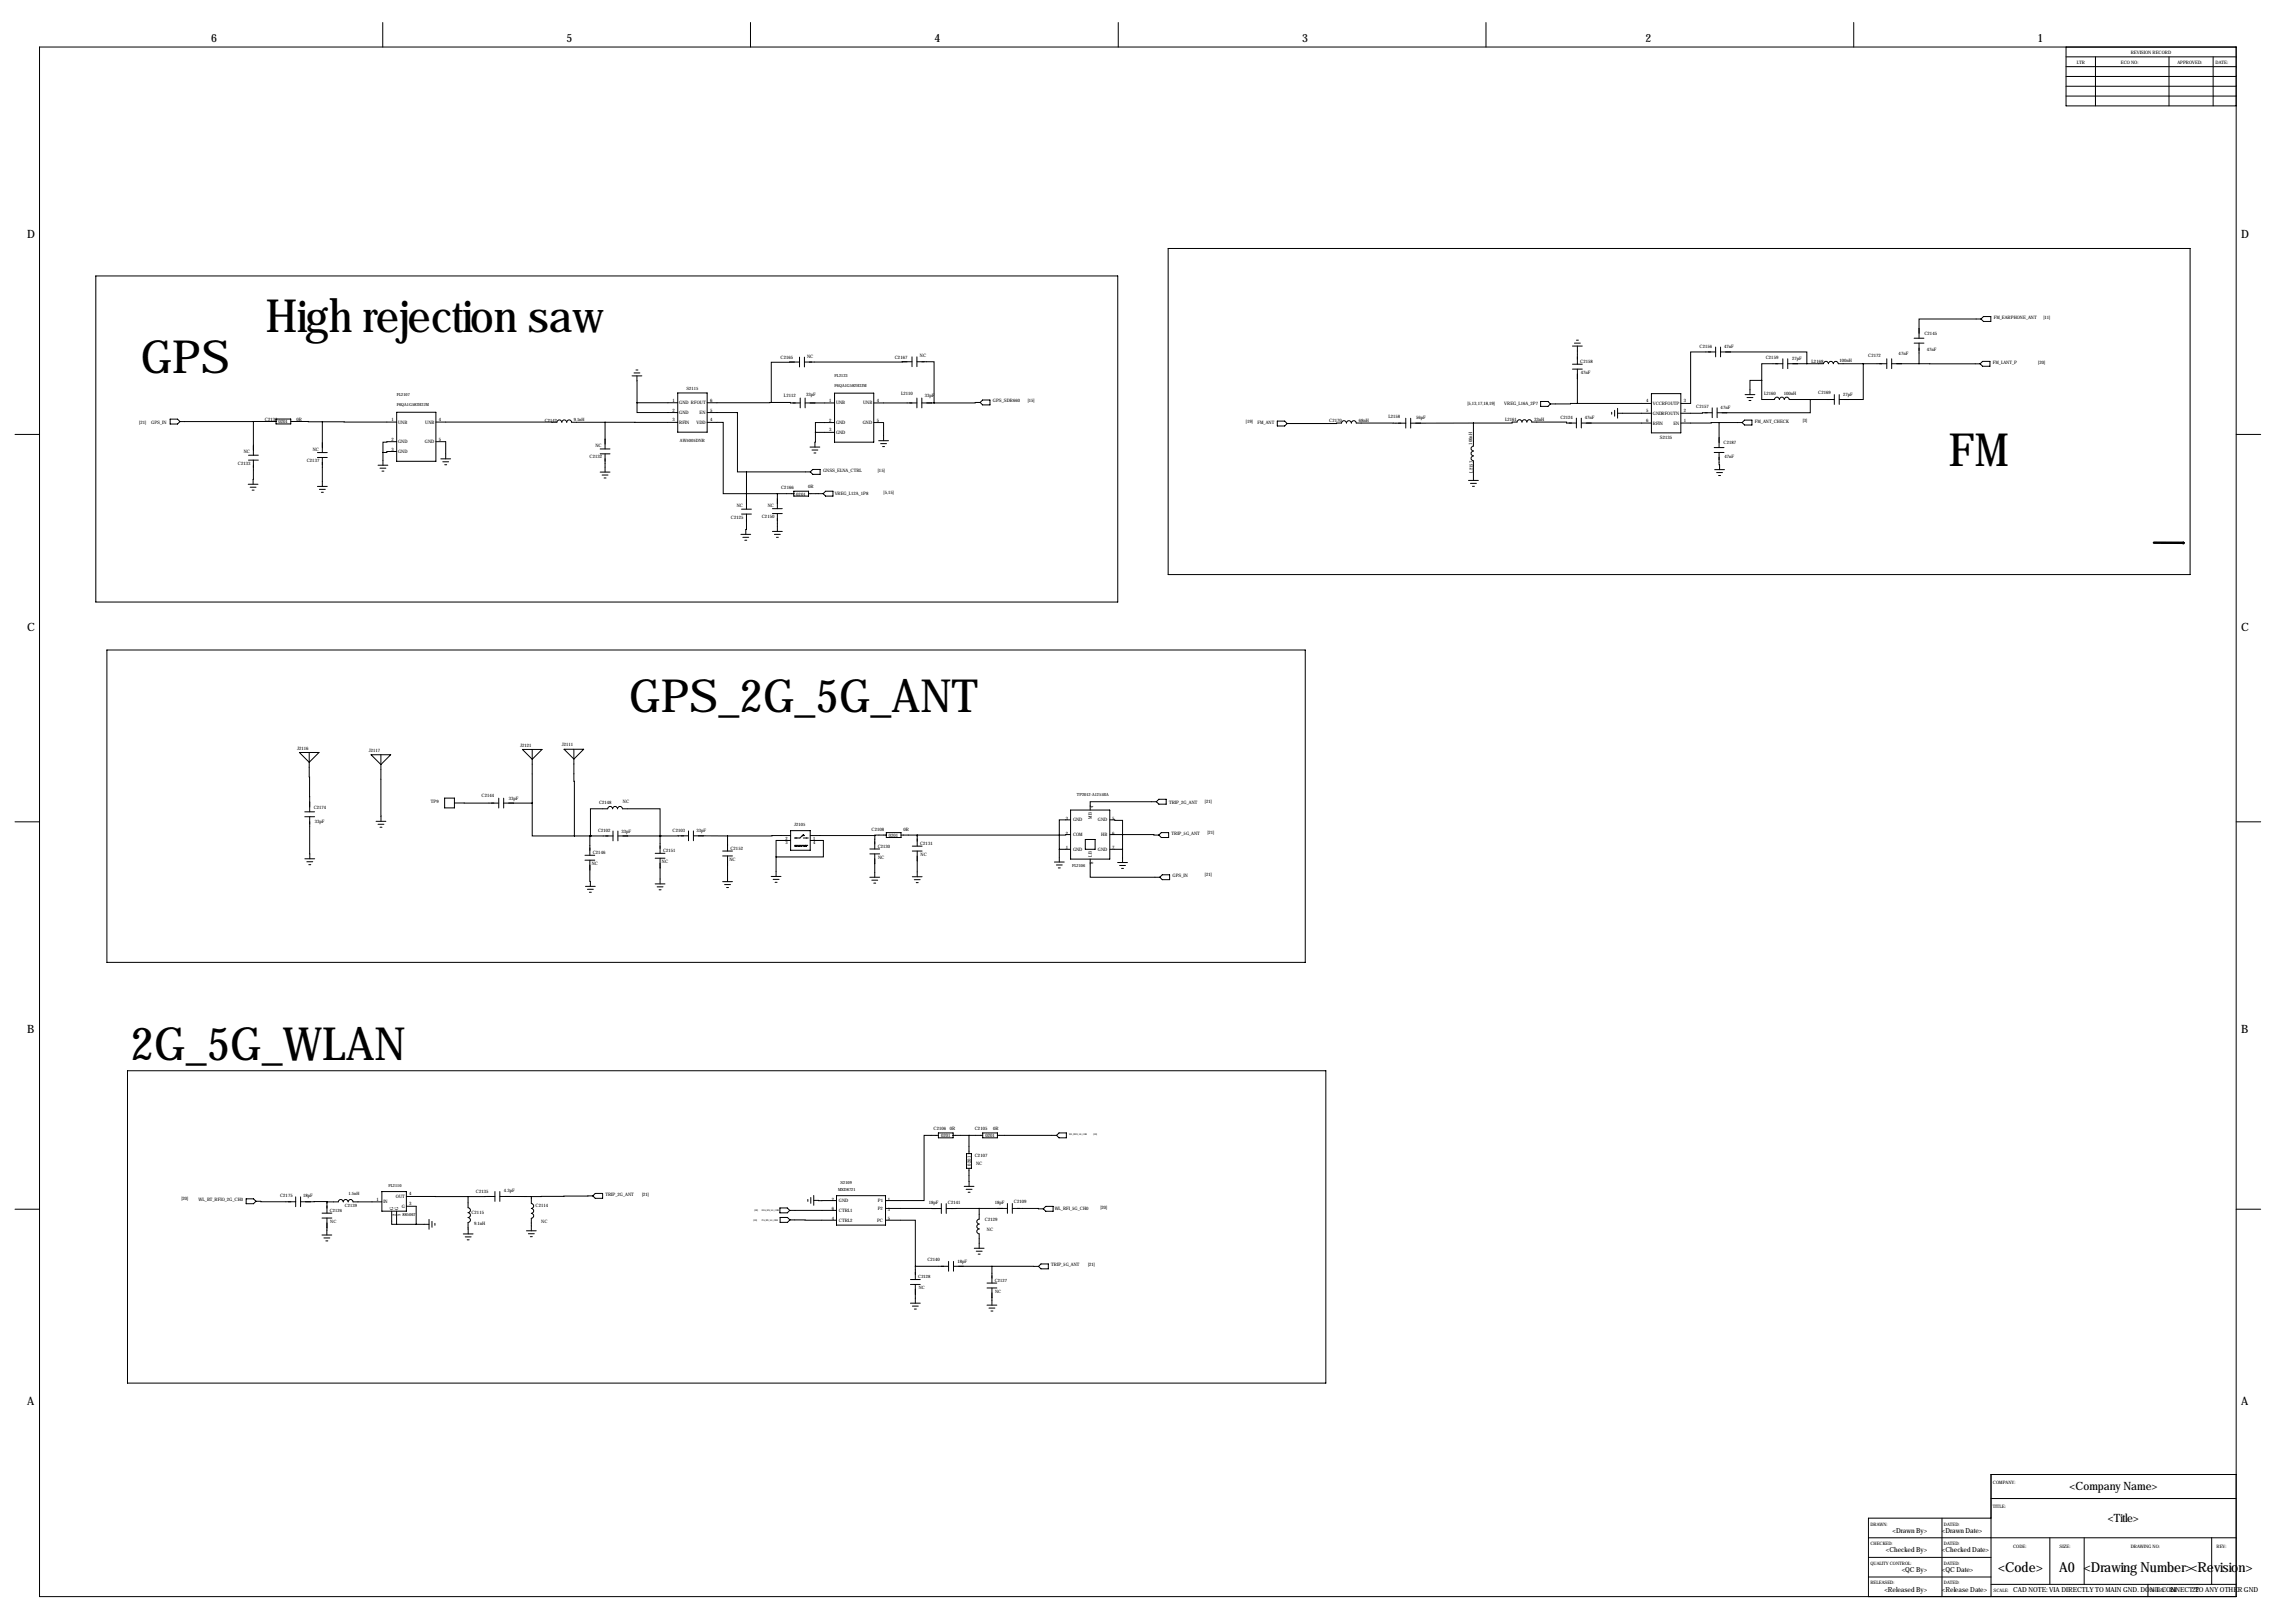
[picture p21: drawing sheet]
<svg xmlns="http://www.w3.org/2000/svg" width="1189mm" height="841mm" viewBox="0 0 1189 841" stroke-linecap="round" stroke-linejoin="round" font-family="sans-serif">
<defs><g id="words">
<g font-size="23.7">
<text x="138" y="172">High rejection saw</text>
<text x="73" y="193">GPS</text>
<text x="1009" y="241">FM</text>
<text x="326" y="369">GPS_2G_5G_ANT</text>
<text x="68" y="549">2G_5G_W</text>
<text x="167" y="549">LAN</text>
</g>
<g font-size="7.1">
<text x="1035" y="814">&lt;Code&gt;</text>
<text x="1067" y="814">A0 &lt;Drawing Number&gt;&lt;Revision&gt;</text>
</g>
<g font-size="5.9">
<text x="109" y="22">6</text>
<text x="294" y="22">5</text>
<text x="484" y="22">4</text>
<text x="675" y="22">3</text>
<text x="852" y="22">2</text>
<text x="1056" y="22">1</text>
<text x="14" y="123">D</text>
<text x="1161" y="123">D</text>
<text x="14" y="327">C</text>
<text x="1161" y="327">C</text>
<text x="14" y="535">B</text>
<text x="1161" y="535">B</text>
<text x="14" y="728">A</text>
<text x="1161" y="728">A</text>
<text x="1072" y="772">&lt;Company Name&gt;</text>
<text x="1092" y="788">&lt;Title&gt;</text>
</g>
<g font-size="3.6">
<text x="980" y="794">&lt;Drawn By&gt;</text>
<text x="1006" y="794">&lt;Drawn Date&gt;</text>
<text x="977" y="804">&lt;Checked By&gt;</text>
<text x="1006" y="804">&lt;Checked Date&gt;</text>
<text x="985" y="814">&lt;QC By&gt;</text>
<text x="1006" y="814">&lt;QC Date&gt;</text>
<text x="976" y="824">&lt;Released By&gt;</text>
<text x="1006" y="824">&lt;Release Date&gt;</text>
<text x="1043" y="824">CAD NOTE: VIA DIRECTLY TO MAIN GND. DON'T CONNECT TO ANY OTHER GND</text>
<text x="1124" y="824">21</text>
<text x="1136" y="824">22</text>
</g>
<g font-size="2.4">
<text x="1104" y="28">REVISION RECORD</text>
<text x="1076" y="33">LTR</text>
<text x="1099" y="33">ECO NO:</text>
<text x="1128" y="33">APPROVED:</text>
<text x="1148" y="33">DATE:</text>
<text x="1033" y="165">FM_EARPHONE_ANT</text>
<text x="1058" y="165">[11]</text>
<text x="997" y="173">C2145</text>
<text x="404" y="186">C2165</text>
<text x="418" y="186">NC</text>
<text x="464" y="186">C2167</text>
<text x="477" y="185">NC</text>
<text x="880" y="180">C2156</text>
<text x="893" y="180">47nF</text>
<text x="968" y="185">C2172</text>
<text x="984" y="184">47nF</text>
<text x="998" y="182">47nF</text>
<text x="819" y="188">C2158</text>
<text x="915" y="186">C2159</text>
<text x="928" y="187">27pF</text>
<text x="938" y="188">L2168</text>
<text x="953" y="188">100nH</text>
<text x="1032" y="188">FM_LANT_P</text>
<text x="1056" y="188">[20]</text>
<text x="819" y="194">47nF</text>
<text x="348" y="208">1</text>
<text x="352" y="209">GND RFOUT</text>
<text x="368" y="208">6</text>
<text x="406" y="205">L2112</text>
<text x="418" y="205">33pF</text>
<text x="430" y="208">1</text>
<text x="433" y="210">UNB</text>
<text x="447" y="210">UNB</text>
<text x="454" y="208">4</text>
<text x="467" y="205">L2110</text>
<text x="479" y="205">33pF</text>
<text x="514" y="208">GPS_SDR660</text>
<text x="532" y="208">[15]</text>
<text x="760" y="210">[5,13,17,18,19]</text>
<text x="779" y="210">VREG_L16A_2P7</text>
<text x="853" y="208">4</text>
<text x="856" y="210">VCCRFOUTP</text>
<text x="872" y="208">3</text>
<text x="914" y="205">L2160</text>
<text x="924" y="204">100nH</text>
<text x="942" y="204">C2169</text>
<text x="955" y="205">27pF</text>
<text x="348" y="213">2</text>
<text x="352" y="214">GND</text>
<text x="362" y="214">EN</text>
<text x="368" y="213">5</text>
<text x="853" y="214">5</text>
<text x="856" y="215">GNDRFOUTN</text>
<text x="872" y="214">2</text>
<text x="879" y="212">C2157</text>
<text x="891" y="212">47nF</text>
<text x="72" y="219">[21]</text>
<text x="78" y="219">GPS_IN</text>
<text x="137" y="218">C2136</text>
<text x="144" y="219">0201</text>
<text x="154" y="218">0R</text>
<text x="203" y="218">1</text>
<text x="206" y="219">UNB</text>
<text x="220" y="219">UNB</text>
<text x="227" y="218">4</text>
<text x="348" y="218">3</text>
<text x="352" y="220">RFIN</text>
<text x="361" y="220">VDD</text>
<text x="368" y="218">4</text>
<text x="430" y="218">2</text>
<text x="433" y="220">GND</text>
<text x="447" y="220">GND</text>
<text x="454" y="218">5</text>
<text x="645" y="219">[19]</text>
<text x="651" y="219">FM_ANT</text>
<text x="689" y="219">C2170</text>
<text x="704" y="218">68nH</text>
<text x="719" y="217">L2158</text>
<text x="734" y="217">56pF</text>
<text x="780" y="218">L2161</text>
<text x="795" y="218">33nH</text>
<text x="808" y="217">C2124</text>
<text x="821" y="217">47nF</text>
<text x="853" y="219">6</text>
<text x="856" y="220">RFIN</text>
<text x="867" y="220">EN</text>
<text x="872" y="219">1</text>
<text x="909" y="219">FM_ANT_CHECK</text>
<text x="934" y="219">[3]</text>
<text x="430" y="223">3</text>
<text x="433" y="225">GND</text>
<text x="860" y="227">S2135</text>
<text x="162" y="233">NC</text>
<text x="203" y="233">3</text>
<text x="203" y="228">2</text>
<text x="206" y="230">GND</text>
<text x="220" y="230">GND</text>
<text x="227" y="228">5</text>
<text x="308" y="232">NC</text>
<text x="763" y="230" transform="rotate(-90 763 230)">100nH</text>
<text x="893" y="230">C2187</text>
<text x="126" y="235">NC</text>
<text x="159" y="239">C2137</text>
<text x="206" y="235">GND</text>
<text x="305" y="237">C2132</text>
<text x="893" y="237">47nF</text>
<text x="123" y="241">C2133</text>
<text x="426" y="244">GNSS_ELNA_CTRL</text>
<text x="455" y="244">[15]</text>
<text x="763" y="245" transform="rotate(-90 763 245)">L2157</text>
<text x="405" y="253">C2166</text>
<text x="412" y="257">0201</text>
<text x="419" y="253">0R</text>
<text x="432" y="256">VREG_L12A_1P8</text>
<text x="458" y="256">[5,15]</text>
<text x="382" y="263">NC</text>
<text x="398" y="262">NC</text>
<text x="379" y="269">C2125</text>
<text x="395" y="268">C2150</text>
<text x="154" y="388">J2116</text>
<text x="191" y="389">J2117</text>
<text x="269" y="387">J2121</text>
<text x="291" y="387">J2111</text>
<text x="250" y="413">C2144</text>
<text x="163" y="419">C2174</text>
<text x="223" y="416">TP9</text>
<text x="264" y="414">33pF</text>
<text x="310" y="416">C2148</text>
<text x="323" y="416">NC</text>
<text x="566" y="418" transform="rotate(-90 566 418)">4</text>
<text x="606" y="416">TRIP_2G_ANT</text>
<text x="624" y="416">[21]</text>
<text x="552" y="425">3</text>
<text x="556" y="425">GND</text>
<text x="566" y="424" transform="rotate(-90 566 424)">MB</text>
<text x="569" y="425">GND</text>
<text x="576" y="425">5</text>
<text x="163" y="426">33pF</text>
<text x="310" y="431">C2102</text>
<text x="322" y="431">33pF</text>
<text x="348" y="431">C2103</text>
<text x="361" y="431">33pF</text>
<text x="451" y="431">C2108</text>
<text x="468" y="430">0R</text>
<text x="460" y="434">0201</text>
<text x="477" y="438">C2131</text>
<text x="552" y="432">2</text>
<text x="556" y="433">COM</text>
<text x="571" y="433">HB</text>
<text x="576" y="432">6</text>
<text x="607" y="433">TRIP_5G_ANT</text>
<text x="625" y="432">[21]</text>
<text x="307" y="442">C2146</text>
<text x="343" y="441">C2151</text>
<text x="378" y="440">C2152</text>
<text x="455" y="439">C2130</text>
<text x="477" y="443">NC</text>
<text x="552" y="440">1</text>
<text x="556" y="441">GND</text>
<text x="566" y="444" transform="rotate(-90 566 444)">LB</text>
<text x="569" y="441">GND</text>
<text x="576" y="440">7</text>
<text x="307" y="448">NC</text>
<text x="343" y="447">NC</text>
<text x="378" y="446">NC</text>
<text x="455" y="445">NC</text>
<text x="566" y="447" transform="rotate(-90 566 447)">8</text>
<text x="607" y="454">GPS_IN</text>
<text x="624" y="454">[21]</text>
<text x="484" y="585">C2106</text>
<text x="492" y="585">0R</text>
<text x="505" y="585">C2105</text>
<text x="514" y="585">0R</text>
<text x="488" y="589">0201</text>
<text x="511" y="589">0201</text>
<text x="505" y="599">C2107</text>
<text x="503" y="604" transform="rotate(-90 503 604)">0201</text>
<text x="506" y="603">NC</text>
<text x="247" y="618">C2135</text>
<text x="261" y="618">4.3pF</text>
<text x="94" y="622">[20]</text>
<text x="103" y="622">W</text>
<text x="105" y="622">L_BT_RFIO_2G_CH0</text>
<text x="145" y="620">C2175</text>
<text x="157" y="620">18pF</text>
<text x="195" y="622">1</text>
<text x="199" y="623">IN</text>
<text x="205" y="621">OUT</text>
<text x="212" y="619">4</text>
<text x="314" y="619">TRIP_2G_ANT</text>
<text x="333" y="619">[21]</text>
<text x="431" y="622">2</text>
<text x="435" y="623">GND</text>
<text x="455" y="623">P1</text>
<text x="460" y="622">1</text>
<text x="481" y="623">18pF</text>
<text x="491" y="623">C2141</text>
<text x="515" y="623">18pF</text>
<text x="525" y="623">C2109</text>
<text x="204" y="627" transform="rotate(-90 204 627)">G</text>
<text x="206" y="627" transform="rotate(-90 206 627)">G</text>
<text x="208" y="626">G</text>
<text x="212" y="624">3</text>
<text x="244" y="629">C2115</text>
<text x="277" y="625">C2114</text>
<text x="431" y="627">6</text>
<text x="435" y="628">CTRL1</text>
<text x="455" y="627">P2</text>
<text x="460" y="628">3</text>
<text x="546" y="627">W</text>
<text x="548" y="627">L_RFI_5G_CH0</text>
<text x="570" y="626">[20]</text>
<text x="205" y="630" transform="rotate(-90 205 630)">2</text>
<text x="208" y="630" transform="rotate(-90 208 630)">5</text>
<text x="246" y="635">9.1nH</text>
<text x="280" y="633">NC</text>
<text x="431" y="632">4</text>
<text x="435" y="633">CTRL2</text>
<text x="454" y="633">PC</text>
<text x="460" y="632">5</text>
<text x="510" y="632">C2129</text>
<text x="511" y="638">NC</text>
<text x="480" y="653">C2140</text>
<text x="496" y="654">18pF</text>
<text x="545" y="656">TRIP_5G_ANT</text>
<text x="564" y="656">[21]</text>
<text x="1032" y="769">COMPANY:</text>
<text x="1032" y="781">TITLE:</text>
<text x="969" y="790">DRAW</text>
<text x="976" y="790">N:</text>
<text x="1007" y="790">DATED:</text>
<text x="969" y="800">CHECKED:</text>
<text x="1007" y="800">DATED:</text>
<text x="1043" y="802">CODE:</text>
<text x="1067" y="802">SIZE:</text>
<text x="1104" y="802">DRAW</text>
<text x="1111" y="802">ING NO:</text>
<text x="1148" y="802">REV:</text>
<text x="969" y="810">QUALITY CONTROL:</text>
<text x="1007" y="810">DATED:</text>
<text x="969" y="821">RELEASED:</text>
<text x="1007" y="821">DATED:</text>
<text x="1033" y="824">SCALE:</text>
<text x="1114" y="824">SHEET:</text>
<text x="1125" y="824">OF</text>
</g>
<g font-size="2.3">
<text x="356" y="202">S2115</text>
<text x="282" y="218">C2142</text>
<text x="297" y="218">9.1nH</text>
<text x="352" y="229">AW</text>
<text x="356" y="229">5005DNR</text>
<text x="411" y="428">J2105</text>
<text x="407" y="437">3</text>
<text x="407" y="435">2</text>
<text x="421" y="437">4</text>
<text x="421" y="435">1</text>
<text x="181" y="619">1.5nH</text>
<text x="171" y="628">C2126</text>
<text x="179" y="625">C2139</text>
<text x="171" y="633">NC</text>
<text x="476" y="662">C2128</text>
<text x="515" y="664">C2127</text>
<text x="476" y="668">NC</text>
<text x="516" y="670">NC</text>
</g>
<g font-size="2.2">
<text x="432" y="195">FL2123</text>
<text x="432" y="200">F6QA1G582H2JM</text>
<text x="205" y="205">FL2107</text>
<text x="205" y="210">F6QA1G582H2JM</text>
<text x="558" y="412">TP2012-A1255BA</text>
<text x="555" y="449">FL2106</text>
<text x="201" y="615">FL2110</text>
<text x="434" y="617">MXD8721</text>
<text x="435" y="613">S2109</text>
<text x="209" y="630">885067</text>
</g>
<g font-size="1.2">
<text x="567" y="588">[20]</text>
<text x="554" y="588">W</text>
<text x="555" y="588">L_RFO_5G_CH0</text>
<text x="391" y="627">[20]</text>
<text x="395" y="627">LNA_EN_5G_CH0</text>
<text x="390" y="632">[20]</text>
<text x="395" y="632">PA_EN_5G_CH0</text>
</g>
</g></defs>
<g fill="none" stroke="#000" stroke-width=".52">
<path d="M198 12v12M389 12v12M579 12v12M770 12v12M960 12v12M20 24h1138v803h-1138zM1070 24v31h88M1070 40h88M1070 29h88M1070 35h88M1085 29v26M1124 29v26"/>
<path d="M1146 29v26M1070 45h88M1070 50h88M605 129h530v169h-530zM50 143h529v169h-529zM815 179h5M816 178h3M817 176h1M817 179v10M889 180v5M891 180v5M992 178h5"/>
<path d="M992 175h5M994 178v10M1026 165h-32v10M1027 164h4v3h-4l-1-2zM327 195h5M328 193h3M329 192h1M330 195v14M414 188h-14v20M414 185v5M417 185v5M472 187l-55 1"/>
<path d="M472 185v5M475 187h9v22M475 185v5M815 189h5M815 191h5M817 191v18M889 182h-13v27h-5M891 182h45v6M913 197v10h6a1.3 1.3 0 0 1 2-1 1.3 1.3 0 0 1 1 1 1.3 1.3 0 0 1 1-1 1.3 1.3 0 0 1 1 1 1.3 1.3 0 0 1 2-1 1.3 1.3 0 0 1 1 1h23M913 197h-6v7M924 188h-11v9M924 186v5"/>
<path d="M926 188h19a1.3 1.3 0 0 1 1-1 1.3 1.3 0 0 1 1 1 1.3 1.3 0 0 1 1-1 1.3 1.3 0 0 1 2 1 1.3 1.3 0 0 1 1-1 1.3 1.3 0 0 1 1 1h25M926 186v5M965 188v19h-12M977 186v5M980 188h14M980 186v5M994 188h32M1026 188l1-1h4v3h-4zM88 217h4l1 1-1 2h-4zM93 218h38M131 218v18M143 218h-12"/>
<path d="M143 217h8v3h-8zM151 218h16M167 218l38 1M167 218v16M205 214h21v25h-21zM226 219h62a1.3 1.3 0 0 1 2-1 1.3 1.3 0 0 1 1 1 1.3 1.3 0 0 1 1-1 1.3 1.3 0 0 1 2 1 1.3 1.3 0 0 1 1-1 1.3 1.3 0 0 1 1 1h17M313 219h38M313 219v14M330 209v5h21M330 209h21M351 204h15v20h-15zM366 219h9v37h28"/>
<path d="M366 214h16v30h5M400 208l-34 1M400 208l15 1M415 206v5M417 209h15M417 206v5M432 219h-10v5M432 204h21v25h-21zM453 219h5v9M453 209h22M475 206v5M478 209h6"/>
<path d="M478 206v5M508 208l-24 1M509 207h4v3h-4l-1-2zM662 218h3l2 1-2 2h-3zM728 219h-25a1.3 1.3 0 0 0-2-1 1.3 1.3 0 0 0-1 1 1.3 1.3 0 0 0-1-1 1.3 1.3 0 0 0-2 1 1.3 1.3 0 0 0-1-1 1.3 1.3 0 0 0-1 1h-28M728 217v5M731 217v5M763 219v12a1.3 1.3 0 0 0-1 1 1.3 1.3 0 0 0 1 2 1.3 1.3 0 0 0-1 1 1.3 1.3 0 0 0 1 1 1.3 1.3 0 0 0-1 1 1.3 1.3 0 0 0 1 2v10M763 219h20h3a1.3 1.3 0 0 1 1-2 1.3 1.3 0 0 1 1 2 1.4 1.4 0 0 1 2-2 1.3 1.3 0 0 1 1 2 1.3 1.3 0 0 1 1-2 1.3 1.3 0 0 1 1 2h24M763 219h-32M798 208h4l1 1-1 1h-4zM817 217v5"/>
<path d="M817 209h-14M817 209h38M819 219h36M819 217v5M835 214v1M836 213v3M838 214h17M838 212v5M855 204h16v20h-16zM887 214h-16M887 211v5M890 211v5"/>
<path d="M891 219h-20M891 219h11M891 219v13M902 219l2-1h4v2h-4zM904 204h5M905 206h3M906 207h1M938 207v7h-48M950 204v5M953 204v5M8 225h12M129 238h5"/>
<path d="M129 236h5M131 238v13M164 237h6M164 234h6M167 237v15M198 234v7M205 229h-7v5M205 234h-7M226 229h5v9M228 238h5M229 239h3M311 235h5"/>
<path d="M311 233h5M313 235v10M420 232h5M421 233h3M422 235h1M422 224v8M422 224h10M455 228h5M456 230h3M457 231h1M888 234h5M888 232h5"/>
<path d="M891 234v9M1158 225h13M129 251h5M130 252h3M131 254h1M164 252h6M165 253h4M166 255h1M196 241h5M197 242h3M198 244h1M230 241h1"/>
<path d="M311 245h5M312 246h3M313 248h1M387 244v20M387 244h33M403 256v7M403 256h8M411 254h8v3h-8zM419 256h7M420 244l1-1h4v3h-4zM426 256l2-2h3v3h-3zM761 249h5"/>
<path d="M762 250h3M763 252h1M888 243h5M889 245h3M890 246h1M384 277h5M384 266h5M384 264h5M385 278h3M386 280h1M387 266l-1 11M400 266h5"/>
<path d="M400 263h5M400 275h5M401 277h3M402 278h1M403 266v9M55 337h621v161h-621zM155 390h10l-5 5zM160 390v31M192 391h10l-5 5zM197 391v34M271 388h10l-5 5zM276 388v28"/>
<path d="M292 388h10l-5 5zM297 388l1 45M230 413h5v5h-5zM235 416h23M258 413v6M261 416h15M261 413v6M276 416v17h22M555 420h20v25h-20zM599 415h-34v5M600 414h4v3h-4l-1-2zM8 426h12"/>
<path d="M158 423h5M158 421h5M160 423v22M195 425h5M196 427h3M197 428h1M298 433h20M306 433v-14h9a1.3 1.3 0 0 1 1-1 1.3 1.3 0 0 1 1 1 1.3 1.3 0 0 1 2-1 1.3 1.3 0 0 1 1 1 1.3 1.3 0 0 1 1-1 1.3 1.3 0 0 1 1 1h20v14M306 433v10M306 433h.1M318 430v6M320 433h22"/>
<path d="M320 430v6M342 433h.1M342 433v9M357 433h-15M357 430v5M359 433h18M359 430v5M377 433v8M410 435h-8v9M410 433h-33M410 430h10v10h-10zM412 438h6"/>
<path d="M412 438h.1M413 438h-1M413 438h.1M414 438h.1M414 438h-1M415 438h-1M416 438h-1M416 433h.1M416 434h3M416 438h.1M417 433l-1-1-2 2h-2M417 438h-1"/>
<path d="M418 438h-1M420 435h7v9h-25M420 433h33M451 440h5M453 433v7M459 433h-6M459 431h8v3h-8zM467 433h8M473 438h5M475 433v5M549 440h6M549 440v7"/>
<path d="M555 432l-80 1M555 425h-6v15M562 435h5v5h-5zM575 432l25 1M575 425h7v15M575 440h7M582 440v7M600 433l2-2h3v3h-3zM1158 426h13M158 445h5M159 446h3M160 448h1"/>
<path d="M303 443h5M303 446h5M303 459h5M306 446v13M339 442h5M339 445h5M339 458h5M340 459h3M342 445v13M374 441h5M374 443h5M374 457h5"/>
<path d="M375 458h3M376 460h1M377 443v14M399 454h6M401 456h3M402 457h1M402 444v10M451 442h5M451 454h5M452 456h3M453 457h1M453 442v12"/>
<path d="M473 441h5M473 454h5M474 456h3M475 457h1M475 441v13M546 447h5M547 448h3M548 450h1M565 445v9h36M579 447h5M580 448h3M581 450h1"/>
<path d="M602 453h4v3h-4l-1-2zM304 461h3M305 462h1M341 461h1M66 555h621v161h-621zM486 588h-7v34h-20M486 587h8v2h-8zM494 588h15M501 598h2v7h-2zM502 588v10M509 587h8v2h-8zM517 588h30"/>
<path d="M547 588l2-1h3v2h-3zM153 620v5M156 620v5M198 617h13v10h-13zM211 620h31M242 620v6a1.3 1.3 0 0 1 2 1 1.3 1.3 0 0 1-2 1 1.3 1.3 0 0 1 2 1 1.4 1.4 0 0 1-2 2 1.3 1.3 0 0 1 2 1 1.3 1.3 0 0 1-2 1l1 6M256 620h-14M256 617v5M259 620h16M259 617v5M275 620v3a1.3 1.3 0 0 1 1 2 1.3 1.3 0 0 1-1 1 1.3 1.3 0 0 1 1 1 1.3 1.3 0 0 1-1 1 1.3 1.3 0 0 1 1 2 1.3 1.3 0 0 1-1 1v7M307 619l-32 1"/>
<path d="M307 619l1-1h4v3h-4zM422 619v5M433 619h26v16h-26zM499 615h6M500 616h4M501 618h2M502 605v10M8 626h12M128 621h3l2 1-2 1h-3zM133 622h20M156 622l13 1M167 640h5"/>
<path d="M167 628h5M167 631h5M169 623h6a1.4 1.4 0 0 1 2-2 1.3 1.3 0 0 1 1 2 1.3 1.3 0 0 1 1-2 1.3 1.3 0 0 1 1 2 1.4 1.4 0 0 1 2-2 1.3 1.3 0 0 1 1 2h15M169 631v9M169 623v5M203 627v7h2M205 627v7M205 634h17M211 625h5v9M222 632v5M224 633v3M225 634v1"/>
<path d="M240 639h5M273 638h5M274 639h3M404 626h4l1 1-1 1h-4zM404 631h4l1 1-1 1h-4zM409 627h24M409 632h24M418 621v1M420 620v3M422 622h11M459 626h29M459 632h15v24"/>
<path d="M488 623v6M490 623v6M507 626v5a1.3 1.3 0 0 0-1 2 1.3 1.3 0 0 0 1 1 1.3 1.3 0 0 0-1 1 1.3 1.3 0 0 0 1 2 1.3 1.3 0 0 0-1 1 1.3 1.3 0 0 0 1 1v8M507 626h-17M507 626h15M522 623v5M524 626h16M524 623v5M542 625h4v2h-4l-2-1zM1158 626h13M168 641h3M169 643h1"/>
<path d="M241 641h3M242 642h1M275 641h1M474 656h17M474 656v7M491 653v5M494 656h20M494 653v5M505 647h5M506 648h3M507 650h1M514 656h24"/>
<path d="M514 656v9M538 656l1-1h4v2h-4zM472 663h5M472 665h5M472 675h5M473 677h3M474 678h1M474 665v10M511 665h5M511 667h5M511 676h5M512 678h3"/>
<path d="M513 679h1M514 667v9M1031 776h127M1158 764h-127v63M968 797h190M1006 786v41M1031 786h-63v41M1062 797v24M1080 797v24M1146 797v24M968 807h63M968 817h63"/>
<path d="M1031 821h127M1113 821v6"/>
</g>
<path d="M1116 281h15" fill="none" stroke="#000" stroke-width="1.3"/>
<path d="M581 440a.5 .5 0 0 0 1 0 .5 .5 0 0 0-1 0z" fill="#000" stroke="#000" stroke-width=".52"/>
<use href="#words"/>
</svg>
